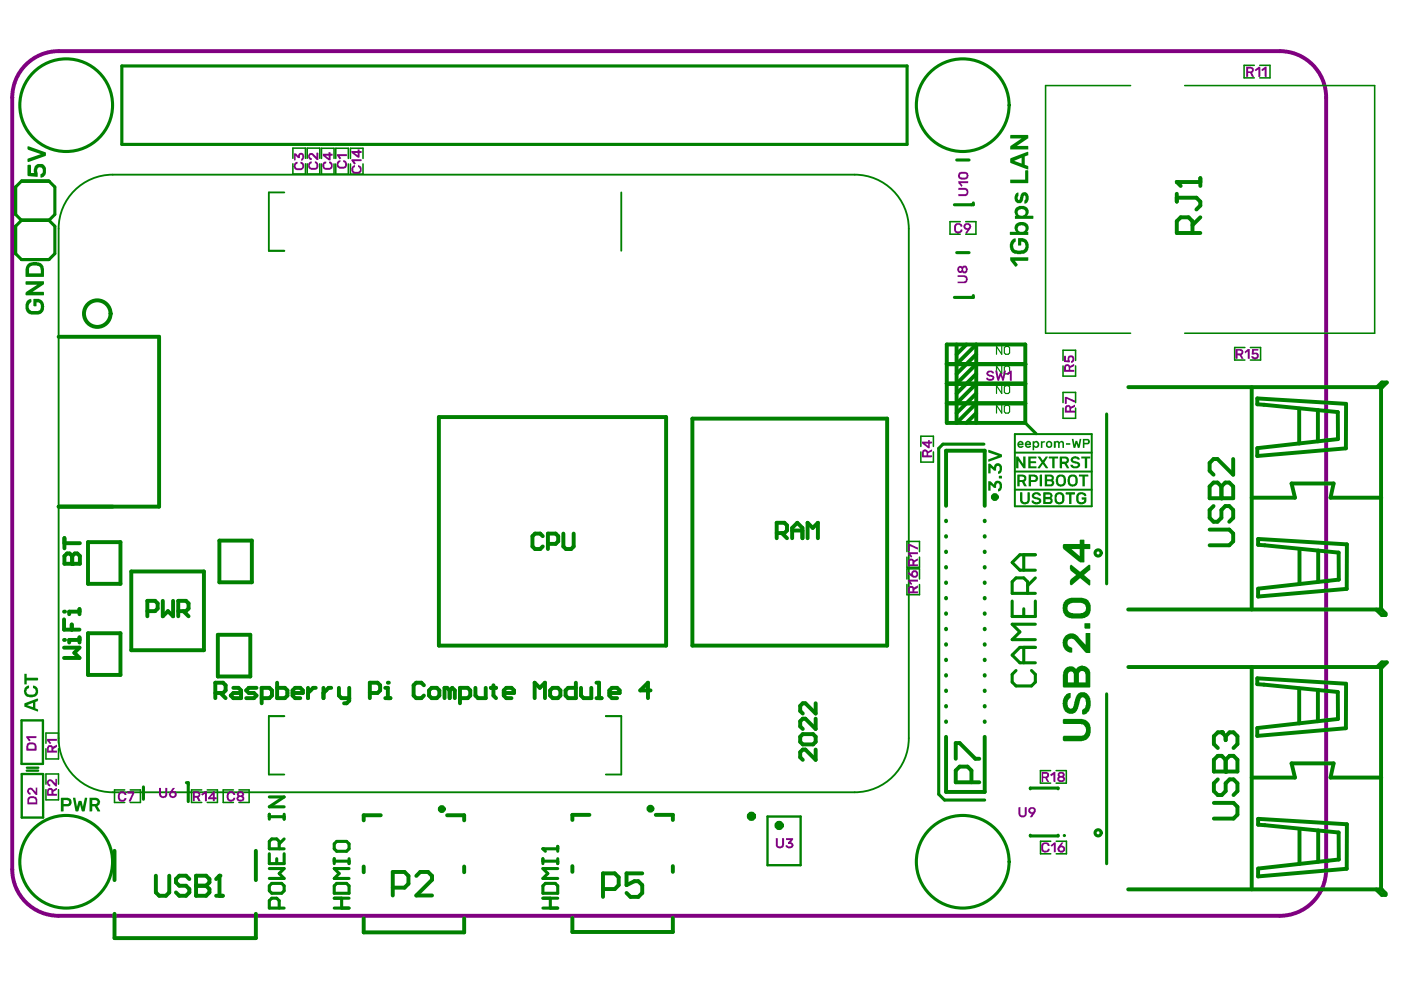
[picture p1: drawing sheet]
<svg xmlns="http://www.w3.org/2000/svg" width="297mm" height="210mm" viewBox="0 0 297 210" stroke-linecap="round" stroke-linejoin="round" font-family="sans-serif">
<path d="M5.1 14.1a9.8 9.8 0 0 1 7.3-3.3h258.9a9.8 9.8 0 0 1 9.9 9.9v163.7a9.8 9.8 0 0 1-9.9 9.8h-258.9a9.8 9.8 0 0 1-9.8-9.8v-163.7a9.8 9.8 0 0 1 2.5-6.6z" fill="none" stroke="#800080" stroke-width=".83"/>
<g fill="none" stroke="#008000" stroke-width=".66">
<path d="M202.8 33.9h2.7M4.6 46.7l-1.3 1.3v5.8l1.3 1.2h5.8l1.2-1.2v-5.8l-1.2-1.3M4.6 46.7l-1.3-1.2v-5.9l1.3-1.2h5.8l1.2 1.2v5.9l-1.2 1.2M4.6 46.7h5.8M202.8 53.6h2.7M206.4 43v.4h-4.1M206.4 62.7v.4h-4.1M208.6 94.2h-8.7l-.9 .9v73.3l1.3 1.2h8.5M217.4 89.7l2.3 2.3M234.6 87.8v36M234.6 147.1v36M30.4 166.8v2.7"/>
<path d="M39.5 165.9h.4v4.1M218.4 167.3v-.2h5.9v.2M218.4 177.1v.1h5.9v-.1"/>
</g>
<g fill="none" stroke="#008000" stroke-width=".33">
<path d="M239.7 18.1h-18v52.6h18M251.2 18.1h40.3v52.6h-40.3M265.9 13.8h-2.1v2.7h2.1M267.1 13.8h2.2v2.7h-2.2M62.1 34.7v2.2h2.7v-2.2M62.1 33.6v-2.2h2.7v2.2M65.1 34.7v2.2h2.7v-2.2M65.1 33.6v-2.2h2.7v2.2M68.2 34.8v2.1h2.6v-2.1M68.2 33.6v-2.2h2.6v2.2M71.2 34.8v2.1h2.7v-2.1M71.2 33.6v-2.2h2.7v2.2"/>
<path d="M74.3 34.8v2.1h2.7v-2.1M74.3 33.6v-2.2h2.7v2.2M203.6 47h-2.2v2.7h2.2M204.7 47h2.2v2.7h-2.2M225.4 76.4v-2.1h2.6v2.1M225.4 77.6v2.1h2.6v-2.1M263.9 73.7h-2.1v2.6h2.1M265.1 73.7h2.2v2.6h-2.2M195.2 95.8v2.2h2.7v-2.2M195.2 94.7v-2.2h2.7v2.2M225.4 85.4v-2.2h2.6v2.2M225.4 86.5v2.2h2.6v-2.2"/>
<path d="M192.3 117v-2.2h2.7v2.2M192.3 118.1v2.2h2.7v-2.2M192.3 123.9v2.2h2.7v-2.2M192.3 122.8v-2.2h2.7v2.2M9.7 157.6v-2.2h2.7v2.2M9.7 158.8v2.1h2.7v-2.1M9.7 166.3v-2.2h2.7v2.2M9.7 167.4v2.2h2.7v-2.2M26.4 167.5h-2.1v2.6h2.1M27.6 167.5h2.2v2.6h-2.2M42.8 167.5h-2.2v2.6h2.2M43.9 167.5h2.2v2.6h-2.2"/>
<path d="M49.5 167.5h-2.2v2.6h2.2M50.7 167.5h2.1v2.6h-2.1M222.8 163.4h-2.2v2.6h2.2M222.8 178.4h-2.2v2.6h2.2M223.9 163.4h2.2v2.6h-2.2M223.9 178.4h2.2v2.6h-2.2"/>
</g>
<g fill="none" stroke="#008000" stroke-width=".83">
<path d="M12.4 71.4h21.3v36h-21.3M200.7 73h16.7v16.7h-16.7zM200.7 77.2h16.7M202.8 73v16.7l4.2-4.2M202.8 77.2l4.2-4.2v16.7M204.9 73l-2.1 2.1M207 75.1l-4.2 4.2M207 79.3l-4.2 4.1M207 77.2l-4.2 4.2M93.1 88.4h48.1v48.5h-48.1zM146.8 88.8h41.3v48.1h-41.3zM200.7 85.5h16.7"/>
<path d="M200.7 81.4h16.7M207 83.4l-4.2 4.2M207 87.6l-2.1 2.1M207 81.4l-4.2 4.1M239.2 82.1h53.8M265.4 82.1v47.1M266.6 84.5l18.8 1.1v9.5l-18.8 1.6v-1.7l17.1-1.9-.1-5.7-17-1.7zM275.5 86.6v7.4M279.4 86.9v6.7M292 82.1l1-1h1l-1.2 1.2v46.8l1 1v.3h-.8l-1.2-1.1M18.7 114.9h6.8v8.9h-6.8zM46.5 114.6h6.9v8.9h-6.9z"/>
<path d="M200.6 107.2v-11.6h8.2v11.6M200.6 110.4v.1M200.6 113.7v.1M200.6 116.9v.2M208.8 110.4v.1M208.8 113.7v.1M208.8 116.9v.2M266.7 114.3l18.9 1.1-.1 9.5-18.8 1.6v-1.7l17.2-1.9-.1-5.7-17.1-1.7zM275.5 116.4v7.4M279.5 116.7v6.7M292.8 105.5h-10.7l.7-3h-9l.8 3h-9.2M18.7 134.3h6.8v8.8h-6.8z"/>
<path d="M27.8 121.2h15.4v16.7h-15.4zM46.2 134.6h6.9v8.8h-6.9zM200.6 120.2v.1M200.6 123.5v.1M200.6 126.8v.1M200.6 130v.2M200.6 133.3v.1M200.6 136.6v.1M200.6 139.9v.1M208.8 120.2v.1M208.8 123.5v.1M208.8 126.8v.1"/>
<path d="M208.8 130v.2M208.8 133.3v.1M208.8 136.6v.1M208.8 139.9v.1M239.2 129.2h53.7M200.6 143.1v.2M200.6 146.4v.1M200.6 149.7v.1M200.6 153v.1M200.6 156.2v11.7h8.2v-11.7M208.8 143.1v.2M208.8 146.4v.1"/>
<path d="M208.8 149.7v.1M208.8 153v.1M239.2 141.4h53.8M265.4 141.4v47.2M266.6 143.8l18.8 1.2v9.4l-18.8 1.6v-1.6l17.1-2-.1-5.7-17-1.6zM275.5 146v7.4M279.4 146.3v6.6M292 141.4l1-1h1l-1.2 1.3v46.8l1 .9v.3h-.8l-1.2-1.1M80.7 172.9h-3.6v1M94.8 172.9h3.6v1M125 172.8h-3.6v1.1M139 172.8h3.7v1.1"/>
<path d="M266.7 173.6l18.9 1.2-.1 9.4-18.8 1.6v-1.6l17.2-2-.1-5.7-17.1-1.6zM275.5 175.8v7.4M279.5 176.1v6.6M292.8 164.9h-10.7l.7-3h-9l.8 3h-9.2M24.3 180.4v6.2M24.3 193.8v5.1h29.9v-5.1M54.2 180.4v6.2M77.1 183.7v1.2M77.1 194.7v3h21.3v-3M98.4 183.7v1.2M121.4 183.6v1.3M121.4 194.6v3h21.3v-3"/>
<path d="M142.7 183.6v1.3M239.2 188.6h53.7"/>
</g>
<path d="M23.9 37h157.3M12.4 48.5v108M60.3 40.8h-3.3v12.4h3.3M131.7 40.8v12.4M192.7 48.5v108M60.3 151.8h-3.3v12.4h3.3M128.4 151.8h3.3v12.4h-3.3M23.9 168h157.3" fill="none" stroke="#008000" stroke-width=".39"/>
<path d="M4.6 152.7h4.5v9.3h-4.5zM4.6 164.1h4.5v9.2h-4.5zM162.7 173.1h7v10.3h-7z" fill="none" stroke="#008000" stroke-width=".5"/>
<path d="M12.4 71.4h21.3v36h-21.3" fill="none" stroke="#008000" stroke-width=".21"/>
<path d="M215.2 92h16.3v15.3h-16.3zM215.2 100h16.3M215.2 96h16.3M215.2 103.8h16.3" fill="none" stroke="#008000" stroke-width=".42"/>
<path d="M25.8 14h166.5v16.6h-166.5z" fill="none" stroke="#008000" stroke-width=".67"/>
<g fill="#008000">
<path d="M5.8 35l.7-.1 .1 1.8h.6a1.36 1.36 0 0 1 .6-1.8 1.36 1.36 0 0 1 1.9 .5v.5a1.27 1.27 0 0 1-1 1.8l-.1-.7a.84 .84 0 0 0 .5-.7 .84 .84 0 0 0-.4-.8 .73 .73 0 0 0-.8 .3 .73 .73 0 0 0 0 .8v.9l-2-.2z"/>
<path d="M5.8 31.1l.3-.1 3.6 1.3v.7l-3.8 1.3v-.7l2.8-.9-2.7-.9-.2-.2z"/>
</g>
<path d="M13.7 119.5h3.2v-1.6l-.5-.6h-.6l-.5 .6v1.6" fill="none" stroke="#008000" stroke-width=".83"/>
<circle cx="15.3" cy="119.5" r=".42" fill="#008000"/>
<path d="M13.7 119.5v-1.6l.5-.6h.6l.5 .6v1.6M13.7 114.1v2.2M13.7 115.2h3.2M13.6 137.3h3.3l-1.1 1.1 1.1 1.1h-3.3M16.9 135.1v1.1M16.9 135.7h-2.2v.5" fill="none" stroke="#008000" stroke-width=".83"/>
<circle cx="13.6" cy="135.7" r=".42" fill="#008000"/>
<path d="M13.6 131.3v2.2h3.3M15.2 132.4v1.1M16.9 129.1v1.1M16.9 129.7h-2.2v.5" fill="none" stroke="#008000" stroke-width=".83"/>
<circle cx="13.6" cy="129.7" r=".42" fill="#008000"/>
<path d="M164.7 113h1.6l.6-.5v-1.1l-.6-.6h-1.6v3.3M165.8 113l1.1 1.1M167.9 114.1v-2.2l1.1-1.1 1.1 1.1v2.2M167.9 112.5h2.2M171.2 114.1v-3.3l1.1 1.1 1.1-1.1v3.3" fill="none" stroke="#008000" stroke-width=".83"/>
<path d="M212.4 73.5v1.6l-1.1-1.6v1.6M212.4 77.6v1.7l-1.1-1.7v1.7M212.9 73.7l.3-.2h.6l.3 .2v1.1l-.3 .3h-.6l-.3-.3zM212.9 77.9l.3-.3h.6l.3 .3v1.1l-.3 .3h-.6l-.3-.3zM212.4 85.9v1.7l-1.1-1.7v1.7M212.9 86.2l.3-.3h.6l.3 .3v1.1l-.3 .3h-.6l-.3-.3z" fill="none" stroke="#008000" stroke-width=".25"/>
<path d="M5.7 163.4h2.4M5.7 162.8h2.4" fill="none" stroke="#008000" stroke-width=".5"/>
<g fill="#008000">
<path d="M5.2 145.9l.7-.5h.3v.5a.77 .77 0 0 0-.5 1 .77 .77 0 0 0 1 .4 .72 .72 0 0 0 .9-.6 .72 .72 0 0 0-.6-.8v-.5a1.03 1.03 0 0 1 1.1 1.3 1.43 1.43 0 0 1-2 1.1 1.23 1.23 0 0 1-.9-1.9z"/>
<path d="M5.2 142.9h.5v.8h2.3l.1 .5-2.4 .1v.8h-.5z"/>
<path d="M5.7 63.9l.5-.4 .4-.1 .1 .6a1.06 1.06 0 0 0-.5 1.4 1.06 1.06 0 0 0 1.4 .5 .95 .95 0 0 0 1-.6 .95 .95 0 0 0-.5-1.2h-.4v.8h-.6v-1.4l.7-.1a1.65 1.65 0 0 1 1.4 2.4 1.83 1.83 0 0 1-2.2 .9 1.68 1.68 0 0 1-1.4-2.6z"/>
<path d="M5.4 59.7l3.8-.1v.8l-2.3 1.5h2.3l.1 .6-3.8 .1-.1-.6 .2-.1 2.3-1.5h-2.4z"/>
<path d="M5.2 149.2l2.8-1.1v.6l-.5 .1v1.4l.6 .2v.4l-.2 .1-2.7-1.1zM5.7 149.5l1.3 .4v-.9z"/>
<path d="M5.8 56l.4-.3 .6-.1a1.83 1.83 0 0 1 2.5 1.4l-.1 1.7h-3.7l-.1-1.7zM6.3 56.5l-.1 .4v1.1h2.5v-.8a1 1 0 0 0-1.1-.9h-.8z"/>
</g>
<path d="M31.2 129.6h1.7l.5-.6v-1.1l-.5-.5h-1.7v3.3M34.5 127.4v3.3l1.1-1.1 1.1 1.1v-3.3M37.8 129.6h1.6l.6-.6v-1.1l-.6-.5h-1.6v3.3M38.9 129.6l1.1 1.1" fill="none" stroke="#008000" stroke-width=".83"/>
<g fill="#008000">
<path d="M209.5 102h.5l.7 .7a.91 .91 0 0 1 1.1-.7 .91 .91 0 0 1 .6 1.2 1.02 1.02 0 0 1-.8 1v-.4a.78 .78 0 0 0-.1-1.4l-.3 .5v.5h-.5l-.7-.6v1.2h-.5z"/>
<path d="M211.8 101l.6-.1v.6h-.5z"/>
<path d="M209.5 98.4l.4-.1 .8 .7a.92 .92 0 0 1 1.2-.8 .92 .92 0 0 1 .5 1.3 .86 .86 0 0 1-.8 1v-.5a.81 .81 0 0 0 .1-1.2 .27 .27 0 0 0-.4 0 .27 .27 0 0 0 0 .3l-.1 .7h-.5l-.7-.7v1.3h-.5z"/>
<path d="M209.5 95.4l2.9 .9v.6l-2.9 1v-.5l2.1-.8-2-.6z"/>
</g>
<path d="M212.4 81.8v1.6l-1.1-1.6v1.6M212.9 82l.3-.2h.6l.3 .2v1.2l-.3 .2h-.6l-.3-.2z" fill="none" stroke="#008000" stroke-width=".25"/>
<g fill="none" stroke="#008000" stroke-width=".66">
<path d="M57.1 172.6v1.1M57.1 173.2h3.1M57.1 169h3.1l-3.1 2.1h3.1M59.2 180v-1.6l-.5-.5h-1.1l-.5 .5v1.6h3.1M60.2 172.6v1.1M60.2 177.9l-1 1M71.4 178.4h2.1l.5 .5v1.1l-.5 .5h-2.1l-.5-.5v-1.1zM115.1 180h3.2M118.3 179.4v1.1M57.1 181v2.1h3.1v-2.1M57.1 187.8l.5-.5h2.1l.5 .5v1.1l-.5 .5h-2.1l-.5-.5zM57.1 184.2h3.1l-1 1 1 1.1h-3.1"/>
<path d="M58.7 182.1v1M59.2 192.5v-1.5l-.5-.6h-1.1l-.5 .6v1.5h3.1M70.9 192.5h3.1M70.9 190.4h3.1M70.9 187.8l.5-.5h2.1l.5 .5v1.6h-3.1zM70.9 182.1v1M70.9 182.6h3.1M72.4 190.4v2.1M74 184.2h-3.1l1 1-1 1.1h3.1M74 182.1v1M115.1 192.5h3.2M115.1 190.4h3.2"/>
<path d="M115.1 187.8l.5-.5h2.1l.6 .5v1.6h-3.2zM115.1 182.6h3.2M115.1 182.1v1M116.7 190.4v2.1M118.3 184.2h-3.2l1.1 1-1.1 1.1h3.2M118.3 182.1v1"/>
</g>
<path d="M83.3 188.2h2.5l.8-.8v-1.7l-.8-.8h-2.5v5M88.3 185.7l.8-.8h1.7l.8 .8v.8l-3.3 3.4h3.3" fill="none" stroke="#008000" stroke-width=".83"/>
<circle cx="115.1" cy="180" r=".33" fill="#008000"/>
<path d="M217.1 117.6v3.3M219.5 117.6h-3.3l-1.6 1.7 1.6 1.6h3.3M214.6 127.4v3.3h4.9v-3.3M217.1 129.1v1.6M217.1 137.3v3.2M217.9 125.8v-2.5l-.8-.8h-1.7l-.8 .8v2.5h4.9M219.5 137.3h-3.3l-1.6 1.6 1.6 1.6h3.3M219.5 132.3h-4.9l1.6 1.7-1.6 1.6h4.9M219.5 122.5l-1.6 1.7M215.4 142.2l-.8 .8v1.6l.8 .8h3.3l.8-.8v-1.6l-.8-.8M115.1 180l.5 .5" fill="none" stroke="#008000" stroke-width=".66"/>
<path d="M170.2 155.7h2.2l.5 .5v1.1l-.5 .5h-2.2l-.5-.5v-1.1zM172.9 149.1v2.2l-2.1-2.2h-.6l-.5 .6v1l.5 .6M172.9 152.4v2.2l-2.1-2.2h-.6l-.5 .5v1.1l.5 .6M172.9 158.9v2.2l-2.1-2.2h-.6l-.5 .6v1.1l.5 .5M127.8 188.5h2.5l.9-.8v-1.7l-.9-.8h-2.5v5M136.2 185.2h-3.4v2.5l1.7-.9h.8l.9 .9v1.6l-.9 .9h-1.6l-.9-.9" fill="none" stroke="#008000" stroke-width=".83"/>
<g fill="#008000">
<path d="M214.2 54.6h3.8v.6l-2.8 .1 .6 .7v.2l-.5 .3-1.1-1.3z"/>
<path d="M214.5 50.9l.4-.3h.5l-.1 .7a.92 .92 0 0 0-.5 1 .92 .92 0 0 0 .9 .8h.3a1.29 1.29 0 0 0 1.3-.5 .89 .89 0 0 0-.8-1.4v.8l-.7 .1v-1.5l.9-.1a1.73 1.73 0 0 1 1.4 2 1.73 1.73 0 0 1-2 1.4h-.3a1.72 1.72 0 0 1-1.4-2.7z"/>
<path d="M215.3 41.2l.1-.1a.26 .26 0 0 1 .2-.3 .26 .26 0 0 1 .3 .2l-.1 1a.27 .27 0 0 0 0 .3 .27 .27 0 0 0 .4 0v-.1a1.58 1.58 0 0 1 .9-1.5 1.14 1.14 0 0 1 1 1.6l-.1 .1a.69 .69 0 0 1-.8 .7v-.5a.8 .8 0 0 0 0-1.2l-.3 .5a.95 .95 0 0 1-.9 1.2 .95 .95 0 0 1-.9-1.3z"/>
<path d="M214.2 38.1h3.1v-1.9h.7l-.1 2.6h-3.6z"/>
<path d="M214.2 28.7l3.7-.1 .1 .8-2.4 1.5h2.3l.1 .8h-3.8l.1-.8 2.3-1.5h-2.4z"/>
<path d="M215.3 47.7l.1-.1a1.64 1.64 0 0 1 2.7 .5v.5l-.3 .5h.2v.7l-3.9-.1 .1-.6h1.2a1.25 1.25 0 0 1-.1-1.4zM215.8 48.1a.83 .83 0 0 0 .6 1.1 .83 .83 0 0 0 1-.8 .88 .88 0 0 0-1.5-.3z"/>
<path d="M215.3 44.2a1.65 1.65 0 0 1 2.8 .5v.5l-.3 .5h1.2v.7h-3.8v-.7h.2v-.1a1.08 1.08 0 0 1-.1-1.4zM215.8 44.7a.84 .84 0 0 0 .5 1 .84 .84 0 0 0 1.1-.5 .78 .78 0 0 0-.3-.8 .78 .78 0 0 0-.8 0z"/>
<path d="M214.2 33.6l3.7-1.4 .1 .7-.7 .3v1.7l.7 .4v.6l-3.8-1.4zM215 34.1l1.6 .6v-1.3z"/>
</g>
<path d="M257.4 170.2h4.1l.9 .9v1.6l-.9 .9h-4.1M257.4 163.6h5v-2.5l-.9-.8h-.8l-.8 .8v2.5M258.2 165.2l-.8 .9v1.6l.8 .9h.8l.9-.9v-1.6l.8-.9h.8l.9 .9v1.6l-.9 .9" fill="none" stroke="#008000" stroke-width=".83"/>
<circle cx="259.9" cy="163.6" r=".42" fill="#008000"/>
<path d="M259 155.3h-.8l-.8 .8v1.7l.8 .8M257.4 163.6v-2.5l.8-.8h.8l.9 .8v2.5" fill="none" stroke="#008000" stroke-width=".83"/>
<circle cx="259" cy="155.3" r=".42" fill="#008000"/>
<path d="M256.5 112.3h4.1l.9 .8v1.7l-.9 .8h-4.1M256.5 105.6h5v-2.5l-.9-.8h-.8l-.8 .8v2.5M257.3 107.3l-.8 .8v1.7l.8 .8h.8l.9-.8v-1.7l.8-.8h.8l.9 .8v1.7l-.9 .8M259 155.3l.9 .8M259.9 156.1v.8M259.9 156.1l.8-.8h.8l.9 .8v1.7l-.9 .8" fill="none" stroke="#008000" stroke-width=".83"/>
<circle cx="259" cy="105.6" r=".42" fill="#008000"/>
<path d="M261.5 97.3v3.3l-3.4-3.3h-.8l-.8 .9v1.6l.8 .8M256.5 105.6v-2.5l.8-.8h.8l.9 .8v2.5" fill="none" stroke="#008000" stroke-width=".83"/>
<g fill="#008000">
<path d="M216.3 104.4h.5v1.5a.54 .54 0 0 0 .5 .6 .54 .54 0 0 0 .5-.6l.1-1.5h.4v1.5a1.04 1.04 0 0 1-1 1 1.04 1.04 0 0 1-1-1z"/>
<path d="M218.9 104.6l.4-.2a.88 .88 0 0 1 1.4 .7h-.4a.61 .61 0 0 0-.5-.3 .61 .61 0 0 0-.5 .3l.4 .3a.78 .78 0 0 1 .9 .3 .78 .78 0 0 1-.1 1 1.15 1.15 0 0 1-1.8-.5l.4-.1a.82 .82 0 0 0 1.2 .2v-.3l-.5-.1a.83 .83 0 0 1-1-1.1z"/>
<path d="M225.9 104.4h2l-.1 .5h-.6v2h-.5v-2h-.7z"/>
<path d="M228.3 104.9a1.27 1.27 0 0 1 2 0v.3h-.4a.71 .71 0 0 0-.9-.3 .71 .71 0 0 0-.3 1 .63 .63 0 0 0 .6 .6 .63 .63 0 0 0 .6-.6h-.5l-.1-.5h1v.5a1.14 1.14 0 0 1-.7 1 1.14 1.14 0 0 1-1.2-.2l-.2-.5z"/>
<path d="M215.4 96.8h.5l1 1.6v-1.6h.5v2.5l-.5-.1-1-1.5v1.6l-.5-.1z"/>
<path d="M218 96.8l1.8 .1-.1 .3h-1.2v.6l1.2 .1v.3h-1.2v.7h1.3v.4h-1.8z"/>
<path d="M220 96.8h.5l.6 .8 .6-.8h.5l-.8 1.2 .9 1.2-.1 .1h-.4l-.7-.9-.6 .9h-.5l.8-1.3z"/>
<path d="M222.3 96.9l2-.1v.4h-.7v2.1l-.5-.1v-2h-.7z"/>
<path d="M227.1 97.1a1.04 1.04 0 0 1 1-.4 1.04 1.04 0 0 1 .8 .8h-.3a.71 .71 0 0 0-1.1 0v.1l.3 .2a1 1 0 0 1 1.2 .8 1.22 1.22 0 0 1-1.9 .4l-.2-.5h.4a.67 .67 0 0 0 1.2 0l-.2-.2a1.04 1.04 0 0 1-1.3-.9z"/>
<path d="M229.3 96.8h1.9v.4h-.7l-.1 2.1h-.4v-2.1h-.7z"/>
<path d="M220.7 93.6h.9v.2l-.6 .2v1h-.3z"/>
<path d="M223.4 93.6h.4l.5-.1 .3 .2a.54 .54 0 0 1 .7-.2 .54 .54 0 0 1 .3 .6v.9h-.3v-.9a.29 .29 0 0 0-.3-.3 .29 .29 0 0 0-.3 .3v.9h-.4v-.9a.26 .26 0 0 0-.3-.3 .26 .26 0 0 0-.2 .3v.8l-.3 .1z"/>
<path d="M226 94h.9v.3h-.9z"/>
<path d="M227.3 93.1h.3l.2 1.2 .2-.8h.4l.3 .8 .2-1.2h.4l-.5 1.9h-.3l-.2-.9-.3 .9-.4-.1z"/>
<path d="M15.5 169.1h.5l.3 2 .4-1.3 .6 .1 .3 1.2 .4-2 .5 .1-.6 2.8h-.6l-.3-1.4-.4 1.4h-.6z"/>
<path d="M221.2 104.4h1.1a.74 .74 0 0 1 .8 .4 .74 .74 0 0 1-.2 .8 .69 .69 0 0 1 .3 .8 .69 .69 0 0 1-.8 .5h-1.2zM221.7 104.9v.5h.7a.26 .26 0 0 0 .3-.3 .26 .26 0 0 0-.4-.2zM221.7 105.9v.5h.6a.31 .31 0 0 0 .5-.3 .31 .31 0 0 0-.5-.2z"/>
<path d="M223.8 104.7a1.16 1.16 0 0 1 1.4-.2 1.16 1.16 0 0 1 .5 1.4 1.12 1.12 0 0 1-.8 1 1.12 1.12 0 0 1-1.1-.3l-.2-.3v-1.3zM224.2 104.9v.1a.95 .95 0 0 0 .5 1.5 .87 .87 0 0 0 .5-1.2l-.3-.4-.4-.1z"/>
<path d="M224.7 96.9l1.1-.1a.78 .78 0 0 1 .8 .6 .78 .78 0 0 1-.4 .9l.5 1h-.5l-.5-.9h-.5v.9h-.4zM225.2 97.2v.7h.5a.36 .36 0 0 0 .5-.4 .36 .36 0 0 0-.5-.3z"/>
<path d="M215.8 93.8a.66 .66 0 0 1 .9-.2 .66 .66 0 0 1 .3 .8h-.9a.33 .33 0 0 0 .2 .3 .33 .33 0 0 0 .4-.2h.3a.69 .69 0 0 1-.9 .4 .69 .69 0 0 1-.3-.9zM216.1 93.9l-.1 .2h.7l-.2-.3z"/>
<path d="M217.3 93.8h.1a.66 .66 0 0 1 .9-.2 .66 .66 0 0 1 .3 .8h-.9a.33 .33 0 0 0 .2 .3 .33 .33 0 0 0 .4-.2h.3a.73 .73 0 0 1-1 .3 .73 .73 0 0 1-.3-1zM217.7 93.9v.2h.6a.33 .33 0 0 0-.3-.3 .33 .33 0 0 0-.3 .1z"/>
<path d="M218.9 93.6h.4a.73 .73 0 0 1 1 .3 .73 .73 0 0 1-.3 1l-.5 .1-.2-.2v.7h-.4zM219.3 93.9a.42 .42 0 0 0 0 .5 .42 .42 0 0 0 .5 .1 .42 .42 0 0 0 .1-.5 .42 .42 0 0 0-.6-.1z"/>
<path d="M221.9 93.6a.75 .75 0 0 1 1.2 .5 .75 .75 0 0 1-.9 .9 .87 .87 0 0 1-.3-1.4zM222 94.2a.4 .4 0 0 0 .8 0 .4 .4 0 0 0-.8 0z"/>
<path d="M229.6 93.1h.7a.6 .6 0 0 1 .8 .5 .6 .6 0 0 1-.8 .6h-.4v.8h-.3zM229.9 93.4v.5h.4a.26 .26 0 0 0 .4-.3 .26 .26 0 0 0-.4-.2z"/>
<path d="M12.9 169.2l1.3-.1a.92 .92 0 0 1 1 1 .92 .92 0 0 1-1 .9h-.7v1h-.6zM13.5 169.6v.9h.7a.42 .42 0 0 0 .5-.4 .42 .42 0 0 0-.5-.5z"/>
<path d="M19 169.1h1.1a.92 .92 0 0 1 1 .7 .92 .92 0 0 1-.5 1.1l.6 1.1h-.6l-.5-1h-.5v1h-.6zM19.6 169.6v.9h.5a.42 .42 0 0 0 .6-.4 .42 .42 0 0 0-.6-.5z"/>
</g>
<path d="M115.1 113.7l-.6-.6h-1.1l-.5 .6v2.2l.5 .5h1.1l.6-.5M116.2 115.3h1.6l.6-.5v-1.1l-.6-.6h-1.6v3.3M119.4 113.1v2.8l.6 .5h1.1l.5-.5v-2.8" fill="none" stroke="#008000" stroke-width=".83"/>
<g fill="#008000">
<path d="M220.4 100.7l.5-.1v2.5l-.5-.1z"/>
<path d="M228.8 100.6l2 .1v.3h-.8v2.1h-.5v-2.1h-.7z"/>
<path d="M215.7 100.7l1-.1a.79 .79 0 0 1 .9 .5 .79 .79 0 0 1-.4 1l.5 1h-.5l-.5-.9h-.5v.9h-.5zM216.2 101v.8h.5a.39 .39 0 0 0 .5-.4 .39 .39 0 0 0-.5-.4z"/>
<path d="M218.1 100.6h1.1a.8 .8 0 0 1 .9 .8 .8 .8 0 0 1-.9 .8h-.6v.9h-.5zM218.6 101v.8h.6a.38 .38 0 0 0 .4-.4 .38 .38 0 0 0-.4-.4z"/>
<path d="M221.5 100.6h1.3a.74 .74 0 0 1 .6 .5 .74 .74 0 0 1-.1 .8 .7 .7 0 0 1 .2 .8 .7 .7 0 0 1-.7 .4h-1.3zM222 101v.6h.8a.3 .3 0 0 0 .2-.4 .3 .3 0 0 0-.4-.2zM222 102v.7l.8-.1a.31 .31 0 0 0 .2-.3 .31 .31 0 0 0-.3-.3z"/>
<path d="M224.2 100.8l.3-.1a1.14 1.14 0 0 1 1.3 .2 1.14 1.14 0 0 1 .2 1.3 1.11 1.11 0 0 1-1.3 .9 1.11 1.11 0 0 1-.9-1.4zM224.4 101.3a1.1 1.1 0 0 0 .4 1.4 .73 .73 0 0 0 .7-.3 .73 .73 0 0 0 0-.8 .61 .61 0 0 0-.4-.5 .61 .61 0 0 0-.7 .2z"/>
<path d="M226.7 100.8l.3-.1a1.14 1.14 0 0 1 1.3 .2 1.14 1.14 0 0 1 .2 1.3 1.11 1.11 0 0 1-1.3 .9 1.11 1.11 0 0 1-.9-1.4zM226.9 101.3a1.1 1.1 0 0 0 .4 1.4 .73 .73 0 0 0 .7-.3 .73 .73 0 0 0 0-.8 .61 .61 0 0 0-.4-.5 .61 .61 0 0 0-.7 .2z"/>
</g>
<path d="M249.5 38.6h5M254.5 37.8v1.6M249.5 41.1v1.7M249.5 41.9h4.2l.8 .9v.8l-.8 .8M252.8 49.4v-2.5l-.8-.8h-1.7l-.8 .8v2.5h5M254.5 46.1l-1.7 1.6" fill="none" stroke="#008000" stroke-width=".83"/>
<circle cx="249.5" cy="38.6" r=".42" fill="#008000"/>
<path d="M249.5 38.6l.8 .8M33 185.7v3.5l.8 .7h1.4l.7-.7v-3.5M40.1 186.4l-.7-.7h-1.4l-.7 .7v.7l.7 .7h1.4l.7 .7v.7l-.7 .7h-1.4l-.7-.7M41.6 185.7v4.2h2.1l.7-.7v-.7l-.7-.7h-2.1" fill="none" stroke="#008000" stroke-width=".83"/>
<circle cx="41.6" cy="187.8" r=".42" fill="#008000"/>
<path d="M41.6 185.7h2.1l.7 .7v.7l-.7 .7h-2.1M45.8 189.9h1.4M46.5 185.7v4.2" fill="none" stroke="#008000" stroke-width=".83"/>
<circle cx="46.5" cy="185.7" r=".42" fill="#008000"/>
<path d="M46.5 185.7l-.7 .7" fill="none" stroke="#008000" stroke-width=".83"/>
<g fill="#008000">
<path d="M225.3 152.6l.2-.2h3.5a2.19 2.19 0 0 1 2.2 2.6 2.13 2.13 0 0 1-2.2 2.2h-3.4l-.3-.3v-.7l.2-.2h3.5a1.21 1.21 0 0 0 1.2-.7 1.21 1.21 0 0 0-.3-1.4l-.1-.2-.6-.2h-3.7l-.2-.2z"/>
<path d="M225.8 147.4a1.07 1.07 0 0 1 1.2-.4v.9a1.41 1.41 0 0 0 0 2.4 1.24 1.24 0 0 0 .8-1.4v-.1a2.25 2.25 0 0 1 1.4-2 1.9 1.9 0 0 1 2 2.1v.2a2.06 2.06 0 0 1-1.5 2.4l-.3-.2 .1-.8a1.65 1.65 0 0 0 .2-2.6 .9 .9 0 0 0-.8 1l-.5 1.6a1.65 1.65 0 0 1-1.8 .8 1.65 1.65 0 0 1-1.3-1.5 2.84 2.84 0 0 1 .5-2.4z"/>
<path d="M225.9 134.7a1.91 1.91 0 0 1 2.9 .5l1.4 1.5v-2.4l1-.1-.1 4.3-.9-.1-2.3-2.6a.9 .9 0 0 0-1.4-.1 .9 .9 0 0 0 .2 1.3l.6 .4v.9a1.82 1.82 0 0 1-2-2.3l.2-.7z"/>
<path d="M229.9 132.2l1.2-.1 .1 1.1-1.1 .1-.2-.2z"/>
<path d="M226.9 119.8l.3-.1 1.8 1.5 1.8-1.5 .4 .1v1l-1.4 1.1 1.4 1.1v1l-.2 .2-2-1.6-1.7 1.5-.4-.1-.1-.8 .2-.4 1.2-.9-1.3-1z"/>
<path d="M225.8 141.9a1.54 1.54 0 0 1 2.4 0 1.65 1.65 0 0 1 1.9-.7 1.65 1.65 0 0 1 1.1 1.7l-.1 2.9h-5.6l-.2-.2v-2.6zM226.5 142.7l-.1 2h1.3v-1.5a.64 .64 0 0 0-.4-.8 .64 .64 0 0 0-.8 .3zM228.8 142.6v2.1h1.4v-1.6a.73 .73 0 0 0-.5-.8 .73 .73 0 0 0-.9 .3z"/>
<path d="M225.8 127.3l.1-.1a5.2 5.2 0 0 1 3.1-.5h.1a2.21 2.21 0 0 1 2 3.3 2.34 2.34 0 0 1-2.8 1.1h-.4a2.23 2.23 0 0 1-2.5-3zM226.6 128.1a1.17 1.17 0 0 0-.1 1.4 1.17 1.17 0 0 0 1.2 .6h.3a2.01 2.01 0 0 0 2.2-.8 .97 .97 0 0 0-.3-1.2l-.4-.2-.8-.1a3.3 3.3 0 0 0-2.1 .3z"/>
<path d="M225.4 115.4l3.5-.1 .1-.9 .9 .1v.8h1.2v1.1h-1.2v2.8h-.9l-3.5-2.7-.2-.3zM227.2 116.4l1.7 1.5v-1.5z"/>
</g>
<g fill="none" stroke="#008000" stroke-width=".83">
<path d="M45.6 146.9h1.7l.5-.5v-1.1l-.5-.6h-1.7v3.3M46.7 146.9l1.1 1.1M49.5 145.8h1.1l.5 .6v1.6h-1.6l-.6-.5 .6-.6h1.6M54.4 145.8h-1.7l-.5 .6 .5 .5h1.1l.6 .6-.6 .5h-1.6M55.5 148h1.6l.6-.5v-1.1l-.6-.6h-1.6v3.3M58.8 144.7v3.3h1.6l.5-.5v-1.1l-.5-.6h-1.6M62 146.9h2.2v-.5l-.5-.6h-1.1l-.6 .6v1.1l.6 .5h1.1M65.3 145.8v2.2M66.9 145.8h-.5l-1.1 1.1M68.6 145.8v2.2M70.2 145.8h-.5l-1.1 1.1M71.9 145.8v1.7l.5 .5h1.6"/>
<path d="M74 145.8v2.8l-.5 .5h-.5M78.4 146.9h1.6l.6-.5v-1.1l-.6-.6h-1.6v3.3M81.7 145.8h.5v2.2M81.7 148h1.1M202.6 160.9v-3.3h.9l3.3 3.3h.8M206 165.9v-2.5l-.9-.9h-1.6l-.9 .9v2.5h5"/>
</g>
<circle cx="82.2" cy="144.7" r=".42" fill="#008000"/>
<g fill="none" stroke="#008000" stroke-width=".83">
<path d="M89.9 145.3l-.6-.6h-1.1l-.5 .6v2.2l.5 .5h1.1l.6-.5M91 146.4l.5-.6h1.1l.6 .6v1.1l-.6 .5h-1.1l-.5-.5zM95.3 146.4l-.5-.6h-.6v2.2M95.3 146.4v1.6M95.3 146.4l.6-.6 .5 .6v1.6M97.5 148h1.7l.5-.5v-1.1l-.5-.6h-1.7v3.3M100.8 145.8v1.7l.5 .5h1.7v-2.2M104.1 145.8h1.1M104.6 145.3v2.2l.6 .5M106.8 146.9h2.2v-.5l-.6-.6h-1l-.6 .6v1.1l.6 .5h1M113.4 148v-3.3l1 1.1 1.1-1.1v3.3M116.6 146.4l.6-.6h1.1l.5 .6v1.1l-.5 .5h-1.1l-.6-.5z"/>
<path d="M122.1 144.7v3.3h-1.6l-.6-.5v-1.1l.6-.6h1.6M123.2 145.8v1.7l.5 .5h1.7v-2.2M126.5 144.7h.5v3.3M126.5 148h1.1M129.2 146.9h2.2v-.5l-.6-.6h-1.1l-.5 .6v1.1l.5 .5h1.1M137.9 146.4h-2.2l1.7-1.7v3.3"/>
<circle cx="20.6" cy="66.5" r="2.82"/>
<circle cx="210.9" cy="105.4" r=".42"/>
<circle cx="93.7" cy="171.5" r=".42"/>
<circle cx="137.9" cy="171.5" r=".42"/>
</g>
<g fill="none" stroke="#008000" stroke-width=".98">
<circle cx="159.3" cy="173.1" r=".49"/>
<circle cx="165.2" cy="175" r=".49"/>
</g>
<circle cx="225.7" cy="177.2" r=".16" fill="none" stroke="#008000" stroke-width=".33"/>
<path d="M23.9 37a11.5 11.5 0 0 0-11.5 11.5M181.2 37a11.5 11.5 0 0 1 11.5 11.5M12.4 156.5a11.5 11.5 0 0 0 11.5 11.5M192.7 156.5a11.5 11.5 0 0 1-11.5 11.5" fill="none" stroke="#008000" stroke-width=".39"/>
<g fill="none" stroke="#008000" stroke-width=".66">
<circle cx="14" cy="22.3" r="9.8"/>
<circle cx="204.1" cy="22.3" r="9.8"/>
<circle cx="232.8" cy="117.2" r=".65"/>
<circle cx="232.8" cy="176.6" r=".65"/>
<circle cx="14" cy="182.7" r="9.8"/>
<circle cx="204.1" cy="182.7" r="9.8"/>
</g>
<g fill="#800080">
<path d="M10 165.6a.75 .75 0 0 1 1.2 0l.5 .5v-1h.4v1.6h-.4l-.8-.9a.35 .35 0 0 0-.4-.2 .35 .35 0 0 0-.3 .5 .35 .35 0 0 0 .5 .2v.3a.67 .67 0 0 1-.8-.5z"/>
<path d="M10 156.7h2.1v.3l-1.6 .1 .4 .4-.3 .2-.6-.6z"/>
<path d="M33.7 167.1h.4v1.3a.46 .46 0 0 0 .5 .4 .46 .46 0 0 0 .4-.4v-1.3h.5v1.3a.88 .88 0 0 1-.9 .8 .88 .88 0 0 1-.9-.8z"/>
<path d="M62.4 34.6l.5-.3h.2v.3a.69 .69 0 0 0-.3 .9l.1 .1a.7 .7 0 0 0 .8 .1 .7 .7 0 0 0 .4-.7l-.4-.3v-.4h.2a.97 .97 0 0 1 .4 1.3 .97 .97 0 0 1-1.2 .5 .94 .94 0 0 1-.7-1.5z"/>
<path d="M62.3 32.5h.5l.4 .5a.67 .67 0 0 1 .9-.6 .67 .67 0 0 1 .3 1l-.2 .6-.4 .1v-.3a.57 .57 0 0 0 0-1l-.2 .1v.6h-.4l-.5-.5v.9l-.3 .1z"/>
<path d="M68.4 34.6l.7-.4 .1 .4a.55 .55 0 0 0-.4 .7 .55 .55 0 0 0 .8 .3 .55 .55 0 0 0 .6-.5 .55 .55 0 0 0-.4-.6v-.2a.7 .7 0 0 1 .7 1 1.12 1.12 0 0 1-1.7 .6 1.2 1.2 0 0 1-.4-1.3z"/>
<path d="M225.8 84.2h.4l1.7 .7v.3l-.1 .1-1.6-.7v1l-.4 .1z"/>
<path d="M5.8 167.3a.67 .67 0 0 1 1.2 0l.6 .6v-.9h.3v1.6h-.3l-.9-1a.35 .35 0 0 0-.6-.1 .35 .35 0 0 0 .3 .6l.1 .3a.58 .58 0 0 1-.6-.2 .58 .58 0 0 1-.1-.6z"/>
<path d="M5.6 156.1h2.1v.3l-1.5 .1 .3 .4-.3 .3-.6-.8z"/>
<path d="M48.3 168a.99 .99 0 0 1 1.6 .3v.3h-.4a.61 .61 0 0 0-.9-.3 .61 .61 0 0 0-.1 .9 .52 .52 0 0 0 .6 .4 .52 .52 0 0 0 .4-.5h.3a.69 .69 0 0 1-.8 .9 1 1 0 0 1-1-1.1z"/>
<path d="M74.6 35.4l.5-.4h.2v.3a.62 .62 0 0 0-.3 .9 .62 .62 0 0 0 .8 .2 .55 .55 0 0 0 .5-.5 .55 .55 0 0 0-.4-.6v-.2a.8 .8 0 0 1 .8 1.1 1.23 1.23 0 0 1-1.9 .5 1.06 1.06 0 0 1-.2-1.3z"/>
<path d="M74.5 33.8h2.2v.3l-1.6 .1 .3 .4-.3 .2-.6-.7z"/>
<path d="M192.5 117.1h2.1v.4h-1.6l.4 .4-.3 .3-.6-.7z"/>
<path d="M192.5 115.3h.5l1.6 .8v.4l-1.7-.7v1h-.4z"/>
<path d="M192.5 122.9h2.1v.4h-1.6l.4 .4-.3 .3-.6-.7z"/>
<path d="M203 58.4h1.4a.84 .84 0 0 1 .7 .6 .84 .84 0 0 1-.2 .9l-.2 .1h-1.7v-.3h1.3a.5 .5 0 0 0 .5-.5 .5 .5 0 0 0-.5-.5h-1.3z"/>
<path d="M225.6 75.5h.4v.9h.3v-.1a.75 .75 0 0 1 .9-1 .75 .75 0 0 1 .6 1.1l-.4 .5h-.3v-.3a.39 .39 0 0 0 .3-.7 .39 .39 0 0 0-.7 .2l.1 .3v.4h-1.2z"/>
<path d="M65.6 34.3l.4-.1 .1 .3a.63 .63 0 0 0-.1 1.1h.1a.69 .69 0 0 0 1-.4l-.1-.5-.2-.1v-.3a.83 .83 0 0 1 .7 .4 .83 .83 0 0 1-.1 .9l-.1 .1a1.32 1.32 0 0 1-2-.3v-.6z"/>
<path d="M65.4 32.7a.73 .73 0 0 1 1.2 .1l.5 .5v-.9h.4v1.5h-.4l-.8-.9a.32 .32 0 0 0-.6 0 .32 .32 0 0 0 .2 .5h.2v.3a.71 .71 0 0 1-.7-.3 .71 .71 0 0 1 0-.7z"/>
<path d="M71.6 34.2l.5-.3 .1 .4a.63 .63 0 0 0-.1 1 .91 .91 0 0 0 1.1-.3v-.4l-.4-.3v-.4a.98 .98 0 0 1 .7 1.3 .98 .98 0 0 1-1.3 .6 .96 .96 0 0 1-.6-1.6z"/>
<path d="M71.4 32.7h2.1l.1 .3-1.6 .1 .3 .4-.3 .3-.6-.7z"/>
<path d="M164.5 177.7l.4 .1v1.2a.46 .46 0 0 0 .5 .5 .46 .46 0 0 0 .4-.5v-1.3l.4 .1v1.2a.88 .88 0 0 1-.8 .9 .88 .88 0 0 1-.9-.9z"/>
<path d="M166.7 177.7h1.5v.3l-.5 .6a.64 .64 0 0 1 .5 .8 .64 .64 0 0 1-.8 .5 .72 .72 0 0 1-.8-.7h.3a.51 .51 0 0 0 .5 .2 .51 .51 0 0 0 .4-.3l-.1-.2h-.6v-.4l.5-.4h-.9z"/>
<path d="M220.8 178.9a1.04 1.04 0 0 1 1.7 .2l.1 .2-.3 .1a.59 .59 0 0 0-1-.2l-.1 .2a.67 .67 0 0 0 .6 1l.2-.1 .2-.4 .3 .1a.76 .76 0 0 1-1.2 .7 .98 .98 0 0 1-.5-1.3z"/>
<path d="M222.8 179.2l.6-.6h.4v2.1h-.4v-1.6l-.4 .4z"/>
<path d="M215.9 171.1h.4v1.4a.46 .46 0 0 0 .5 .4 .46 .46 0 0 0 .5-.4v-1.4h.4v1.4a.88 .88 0 0 1-.9 .8 .88 .88 0 0 1-.9-.8z"/>
<path d="M222.7 164.2l.7-.6h.4v2.2l-.5-.1v-1.5l-.4 .4z"/>
<path d="M209.4 78.7h.1a.78 .78 0 0 1 1.3 .5h-.4a.51 .51 0 0 0-.4-.3 .51 .51 0 0 0-.5 .3l.2 .2a1.04 1.04 0 0 1 1.2 .8 .98 .98 0 0 1-.9 .5 .98 .98 0 0 1-.9-.5 .26 .26 0 0 1 .3-.1 .26 .26 0 0 1 .2 .2l.7-.1a.2 .2 0 0 0 .1-.2 .2 .2 0 0 0-.3-.1v-.1a.71 .71 0 0 1-.7-.1 .71 .71 0 0 1-.2-.8z"/>
<path d="M211 78.6h.4l.3 1.3 .2-.8h.5l.2 .8 .3-1.3h.4l-.5 2.1h-.4l-.2-1-.3 1h-.5z"/>
<path d="M213.4 79.2l.7-.6h.4l-.1 2.1h-.3v-1.5l-.4 .3z"/>
<path d="M202.4 47.6a.92 .92 0 0 1 1.6 .4l-.3 .1a.55 .55 0 0 0-.8-.4 .55 .55 0 0 0-.2 .8 .51 .51 0 0 0 .4 .6 .51 .51 0 0 0 .6-.5h.2a.66 .66 0 0 1-.1 .7 .66 .66 0 0 1-.7 .2 1.13 1.13 0 0 1-.8-1.6z"/>
<path d="M263.9 74.6l.6-.6h.5v2.1h-.5v-1.6l-.4 .4z"/>
<path d="M265.5 74h1.3v.3h-.9l-.1 .5a.77 .77 0 0 1 1.1 .8 .77 .77 0 0 1-1.4 .4l-.2-.2v-.3h.3a.42 .42 0 0 0 .7 .3 .42 .42 0 0 0 0-.7l-.9 .1z"/>
<path d="M266 14.7l.8-.6 .4 .1-.1 2.1h-.3v-1.6l-.5 .4z"/>
<path d="M267.5 14.7l.7-.6h.3v2.2l-.4-.1v-1.5l-.4 .4z"/>
<path d="M25.1 168.1a.92 .92 0 0 1 1-.3 .92 .92 0 0 1 .7 .8h-.3a.6 .6 0 0 0-.9-.4 .6 .6 0 0 0-.2 .9 .55 .55 0 0 0 .5 .5 .55 .55 0 0 0 .6-.4h.2a.63 .63 0 0 1-.8 .8 1.11 1.11 0 0 1-.8-1.8z"/>
<path d="M27 167.9l1.5-.1v.4l-.8 1.8h-.3l-.1-.2 .8-1.6h-1z"/>
<path d="M203.2 39.8h1.3a.87 .87 0 0 1 .9 .9 .87 .87 0 0 1-.9 .9h-1.3v-.4h1.2a.46 .46 0 0 0 .5-.5 .46 .46 0 0 0-.5-.4h-1.2z"/>
<path d="M203.2 38.4h2.1v.4h-1.6l.3 .5-.2 .3-.6-.8z"/>
<path d="M42.7 168.4l.7-.6h.5v2.1h-.4v-1.6l-.5 .4z"/>
<path d="M10.1 167.3a.69 .69 0 0 1 1.1 .2l.9-.4v.4l-.8 .4v.4h.8v.4h-2zM10.4 167.6l-.1 .7h.6v-.6a.27 .27 0 0 0-.2-.3 .27 .27 0 0 0-.3 .2z"/>
<path d="M10.2 158.1a.83 .83 0 0 1 1 .2l.9-.4v.5l-.8 .4v.4h.8v.4h-2.1v-1.2zM10.4 158.4l-.1 .8h.6v-.5a.29 .29 0 0 0-.2-.3 .29 .29 0 0 0-.3 0z"/>
<path d="M36.6 167.1h.4l-.4 .6a.77 .77 0 0 1 .8 1 .77 .77 0 0 1-1.1 .4 .8 .8 0 0 1-.3-1.2zM36.3 168.2a.4 .4 0 0 0 .1 .6 .4 .4 0 0 0 .6-.2 .4 .4 0 0 0-.3-.5z"/>
<path d="M68.4 32.6h1.3v-.3h.4v.3h.4v.3l-.4 .1v.9l-.4 .1-1.3-1zM69 33l.7 .5v-.5z"/>
<path d="M225.8 86.2h.1a.73 .73 0 0 1 1.2 0l.8-.4v.4l-.8 .5v.4h.7l.1 .4h-2.1zM226.2 86.4v.7h.6v-.5a.33 .33 0 0 0-.3-.3 .33 .33 0 0 0-.3 .1z"/>
<path d="M5.9 169.1h.1a1.12 1.12 0 0 1 1.9 .5v1h-2.1zM6.2 169.4v.7h1.4v-.4a.83 .83 0 0 0-1.4-.3z"/>
<path d="M5.7 157.7l.7-.3a.95 .95 0 0 1 1.3 .8v1h-2.1v-1zM6.1 157.9l-.1 .8h1.3v-.4a.72 .72 0 0 0-1.1-.5z"/>
<path d="M50.3 168.1a.76 .76 0 0 1 1-.3 .76 .76 0 0 1 .3 1 .75 .75 0 0 1 0 1 .75 .75 0 0 1-1 .1 .71 .71 0 0 1-.2-1.2l-.2-.2zM50.5 169.2a.47 .47 0 0 0 .5 .4 .47 .47 0 0 0 .4-.4l-.2-.1a.44 .44 0 0 0-.7 .1zM50.6 168.3a.38 .38 0 0 0 .4 .3 .38 .38 0 0 0 .4-.3l-.2-.2h-.4z"/>
<path d="M74.5 32h1.3v-.3h.4l.1 .3h.4v.4h-.4v.9l-.5 .1-1.3-1zM75.2 32.4l.6 .5v-.5z"/>
<path d="M192.6 118.7a.69 .69 0 0 1 1.2 .1l.8-.4v.4l-.7 .4v.5h.7v.4h-2.1zM193 118.9l-.1 .8h.6v-.6a.28 .28 0 0 0-.2-.3 .28 .28 0 0 0-.3 .1z"/>
<path d="M192.7 124.3a.83 .83 0 0 1 1.1 .3l.8-.4v.4l-.7 .5v.3h.7v.4h-2.1v-1.1zM193 124.7l-.1 .7h.6v-.5a.29 .29 0 0 0-.2-.3 .29 .29 0 0 0-.3 .1z"/>
<path d="M192.5 121.3l.7 .4a.75 .75 0 0 1 .9-.8 .75 .75 0 0 1 .5 1.1 .77 .77 0 0 1-1.2 .3l-.9-.6zM193.6 121.7a.37 .37 0 0 0 .7 0 .37 .37 0 0 0-.7 0z"/>
<path d="M195.6 95.5a.74 .74 0 0 1 1.2 .2l.8-.4-.1 .4-.7 .4v.4h.8l-.1 .5h-2v-1.1zM195.9 95.8v.7h.6l-.1-.7z"/>
<path d="M195.5 93.6h1.3v-.3h.3v.3h.5v.4l-.5 .1v.9h-.3l-1.3-1zM196.1 94.1l.7 .4v-.4z"/>
<path d="M203.1 56.5l.3-.1h.5v.1a.78 .78 0 0 1 1.2 .2 .78 .78 0 0 1-.2 1.1l-.1 .2h-.5l-.3-.3a.69 .69 0 0 1-.9 0 .69 .69 0 0 1-.1-.9zM204.3 56.8a.4 .4 0 0 0-.1 .5 .4 .4 0 0 0 .5 .2l.1-.4a.3 .3 0 0 0-.1-.4 .3 .3 0 0 0-.4 .1zM203.4 56.9v.1a.32 .32 0 0 0 0 .4 .32 .32 0 0 0 .5-.1 .32 .32 0 0 0-.1-.4z"/>
<path d="M225.7 77.5a.81 .81 0 0 1 1.2 .1l.9-.4-.1 .5-.8 .3v.4h.8l.1 .4h-2.2zM226 77.8v.6h.6v-.5a.33 .33 0 0 0-.2-.3 .33 .33 0 0 0-.4 .2z"/>
<path d="M225 178.6h.4l-.3 .7a.76 .76 0 0 1 .7 1 .76 .76 0 0 1-1.2 .3 .68 .68 0 0 1-.2-1.2zM224.6 180a.4 .4 0 0 0 .8 0 .4 .4 0 0 0-.8 0z"/>
<path d="M218.1 171.5a.82 .82 0 0 1 1.1-.3 .82 .82 0 0 1 .3 1.1l-.7 1h-.4l-.1-.2 .5-.6a.71 .71 0 0 1-.7-.3 .71 .71 0 0 1 0-.7zM218.5 171.5a.4 .4 0 0 0 0 .7 .4 .4 0 0 0 .6-.2 .4 .4 0 0 0-.3-.5z"/>
<path d="M220.8 163.6h.9a.69 .69 0 0 1 .7 .6 .69 .69 0 0 1-.4 .8l.5 .7-.1 .1-.4-.1-.4-.7h-.4v.8h-.4zM221.2 164.1v.5h.5a.29 .29 0 0 0 .3-.2 .29 .29 0 0 0-.3-.3z"/>
<path d="M224.3 164a.77 .77 0 0 1 .9-.4 .77 .77 0 0 1 .5 1h-.1a.73 .73 0 0 1 .1 1 .73 .73 0 0 1-.9 .2 .65 .65 0 0 1-.6-.5 .65 .65 0 0 1 .2-.7l-.1-.1zM224.6 165a.27 .27 0 0 0 0 .3 .27 .27 0 0 0 .3 .1h.3a.27 .27 0 0 0 .2-.4 .27 .27 0 0 0-.4-.1zM224.7 164.1a.24 .24 0 0 0-.1 .3 .24 .24 0 0 0 .3 .1 .28 .28 0 0 0 .4-.1 .28 .28 0 0 0-.1-.4 .28 .28 0 0 0-.4 .1z"/>
<path d="M204.4 47.5a.83 .83 0 0 1 1.2-.1 .83 .83 0 0 1 .1 1.2l-.6 .8-.3 .1-.1-.2 .4-.6a.77 .77 0 0 1-.7-.4 .77 .77 0 0 1 0-.8zM204.7 48a.37 .37 0 0 0 .7 0 .37 .37 0 0 0-.7 0z"/>
<path d="M262 74h.9a.65 .65 0 0 1 .7 .5 .65 .65 0 0 1-.4 .8l.4 .8h-.4l-.4-.8h-.4v.8h-.4zM262.4 74.3v.6h.6a.29 .29 0 0 0 .2-.3 .29 .29 0 0 0-.3-.3z"/>
<path d="M264.2 14.1h.8a.7 .7 0 0 1 .9 .5 .7 .7 0 0 1-.4 .9l.4 .8h-.4l-.5-.8h-.4v.7l-.4 .1zM264.6 14.6v.5h.4a.31 .31 0 0 0 .5-.3 .31 .31 0 0 0-.5-.2z"/>
<path d="M203.3 36.7l.7-.3a.89 .89 0 0 1 1.2 .4 .89 .89 0 0 1-.3 1.2l-.7 .1a.86 .86 0 0 1-1-1.2zM203.6 36.9v.1a.49 .49 0 0 0 .1 .6 .49 .49 0 0 0 .6 .1 .48 .48 0 0 0 .6-.5 .48 .48 0 0 0-.7-.4z"/>
<path d="M40.9 167.8h.8a.67 .67 0 0 1 .7 .5 .67 .67 0 0 1-.3 .8l.4 .8h-.4l-.4-.8h-.4v.8h-.4zM41.3 168.1v.6h.6a.3 .3 0 0 0 .2-.4 .3 .3 0 0 0-.4-.2z"/>
<path d="M45.1 167.8h.4v1.3h.5l-.1 .4h-.4v.4h-.3l-.1-.4h-1v-.4zM45.1 168.5l-.5 .6h.5z"/>
</g>
</svg>
